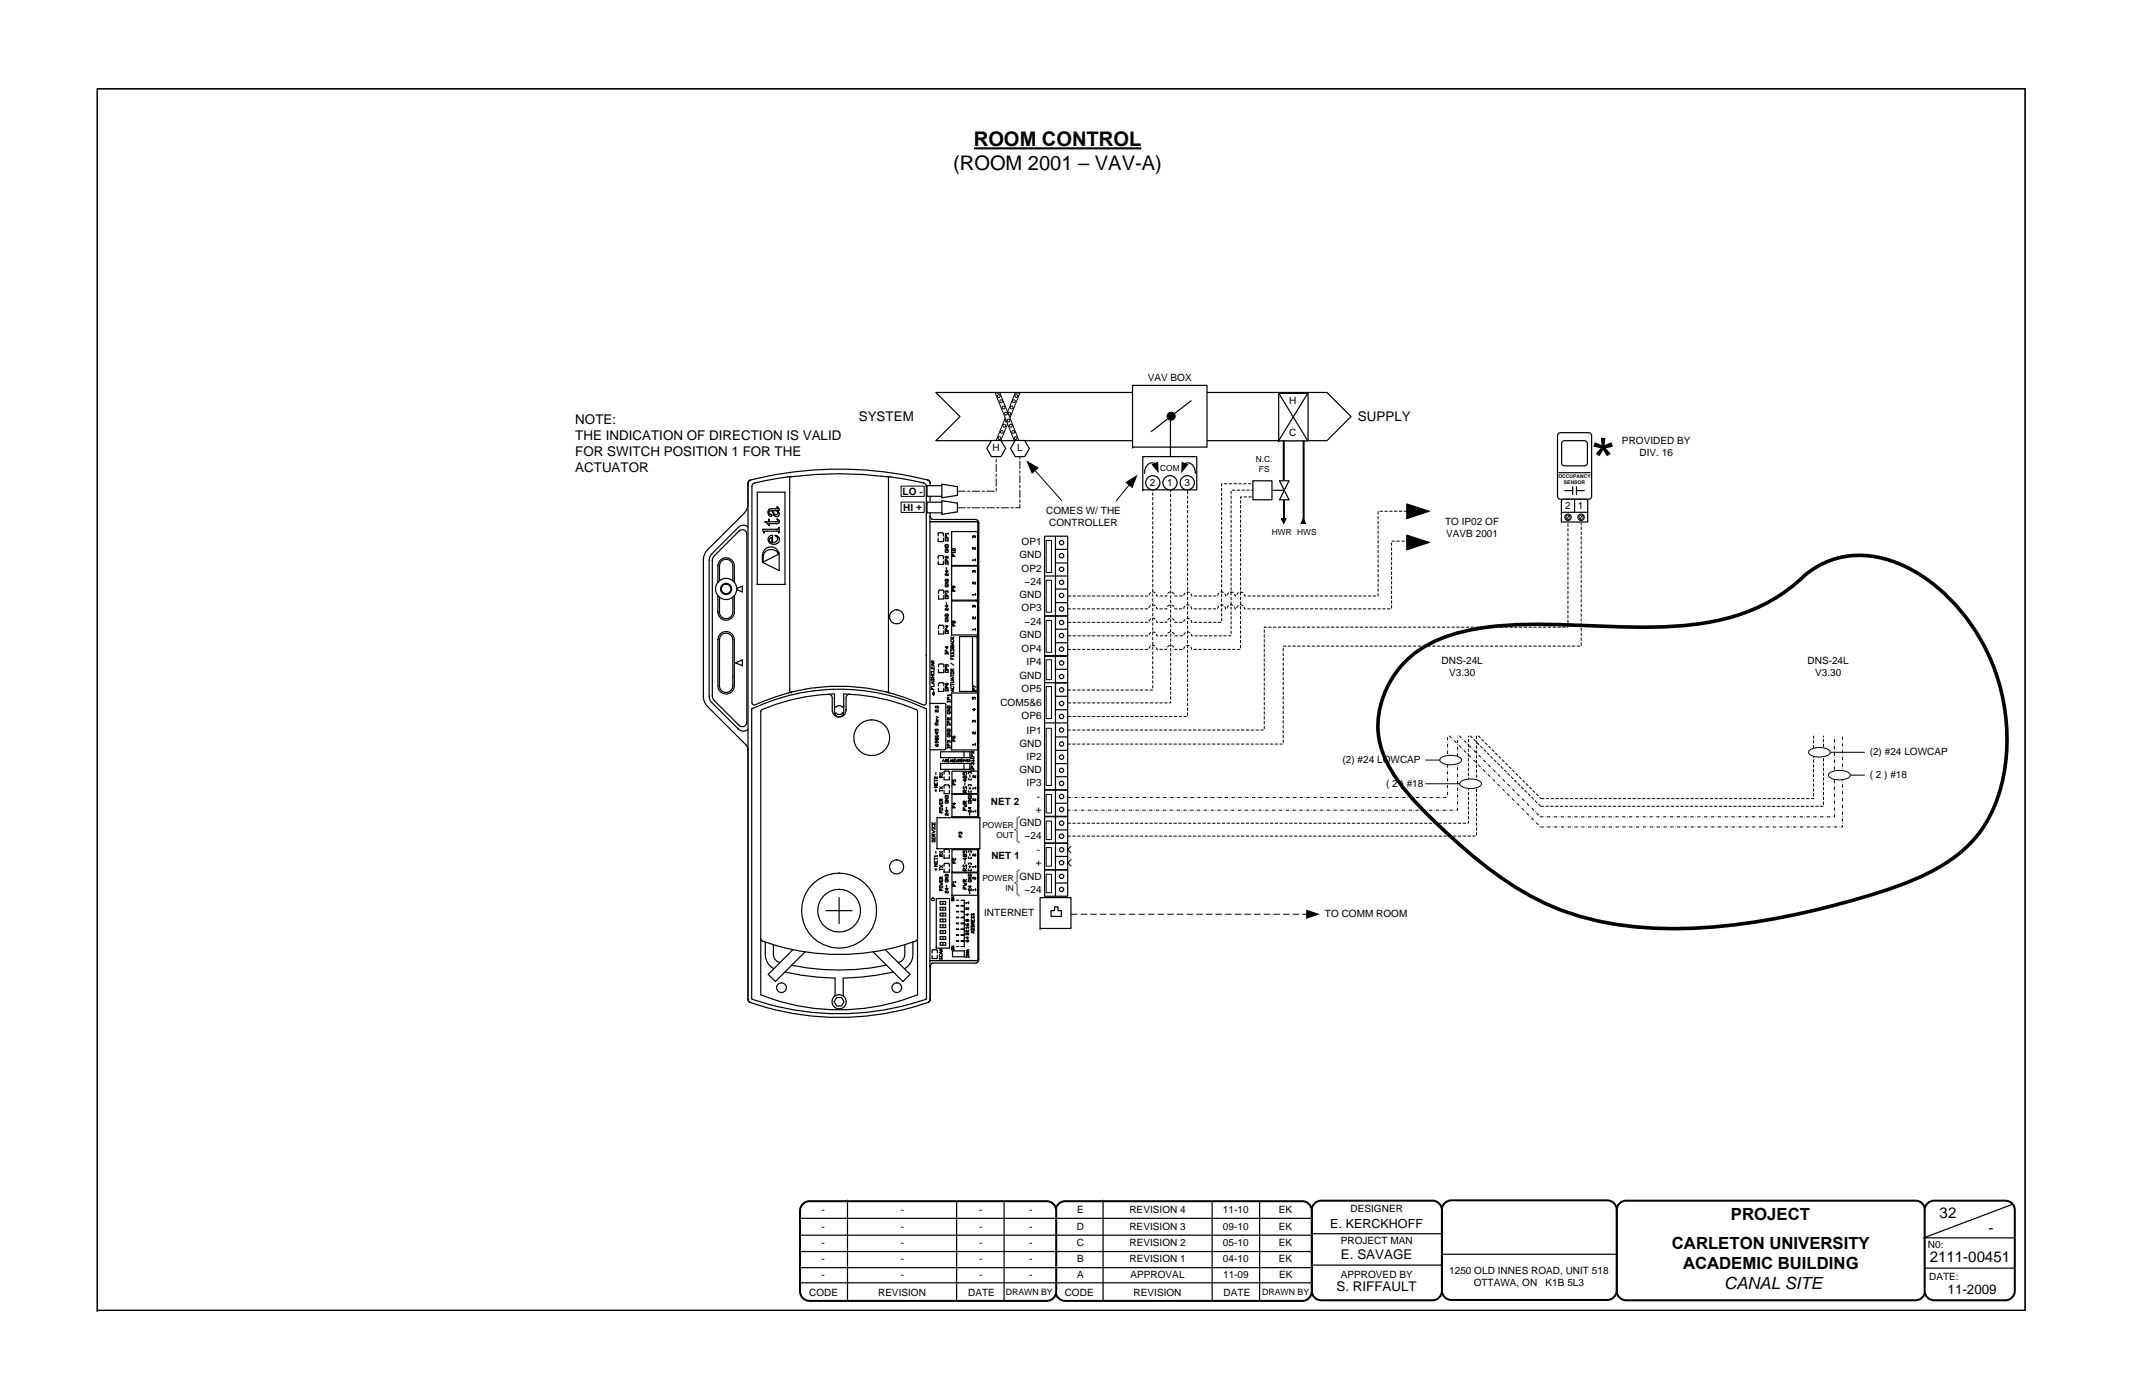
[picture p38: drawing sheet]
<svg xmlns="http://www.w3.org/2000/svg" width="432mm" height="279mm" viewBox="0 0 432 279" stroke-linecap="round" stroke-linejoin="round" font-family="sans-serif">
<defs><g id="words">
<g font-size="4">
<text x="195.8" y="29.4">ROOM CONTROL</text>
<text x="191.6" y="34.2">(ROOM 2001 – VAV-A)</text>
</g>
<g font-size="3.4">
<text x="348" y="245.1">PROJECT</text>
<text x="336.1" y="251">CARLETON UNIVERSITY</text>
<text x="338.3" y="255.1">ACADEMIC BUILDING</text>
<text x="346.6" y="259.1">CANAL SITE</text>
</g>
<g font-size="3">
<text x="389.9" y="244.8">32</text>
<text x="399.7" y="247.8">-</text>
<text x="387.9" y="253.8">2111-00451</text>
</g>
<g font-size="2.7">
<text x="115.6" y="85.2">NOTE:</text>
<text x="115.6" y="88.4">THE INDICATION OF DIRECTION IS VALID</text>
<text x="172.6" y="84.5">SYSTEM</text>
<text x="273" y="84.5">SUPPLY</text>
<text x="115.6" y="91.6">FOR SWITCH POSITION 1 FOR THE</text>
<text x="115.6" y="94.8">ACTUATOR</text>
<text x="269.6" y="253.1">E. SAVAGE</text>
<text x="268.7" y="259.4">S. RIFFAULT</text>
<text x="391.5" y="260.1">11-2009</text>
</g>
<text font-size="2.5" x="267.4" y="246.8">E. KERCKHOFF</text>
<g font-size="2">
<text x="230.7" y="76.6">VAV BOX</text>
<text x="259.1" y="81.3">H</text>
<text x="259.1" y="87.6">C</text>
<text x="326.1" y="89.3">PROVIDED BY</text>
<text x="199.5" y="90.7">H</text>
<text x="204.4" y="90.7">L</text>
<text x="329.6" y="91.7">DIV. 16</text>
<text x="181.4" y="99.5">LO -</text>
<text x="231.2" y="97.6">2</text>
<text x="234.6" y="97.6">1</text>
<text x="238.1" y="97.6">3</text>
<text x="181.6" y="102.7">HI +</text>
<text x="210.3" y="103.3">COMES W/ THE</text>
<text x="210.9" y="105.7">CONTROLLER</text>
<text x="290.5" y="105.6">TO IP02 OF</text>
<text x="314.6" y="102.3">2</text>
<text x="317.2" y="102.3">1</text>
<text x="204.9" y="112.2">GND</text>
<text x="205.4" y="109.6">OP1</text>
<text x="290.7" y="108">VAVB 2001</text>
<text x="205.4" y="114.9">OP2</text>
<text x="206" y="117.6">~24</text>
<text x="204.9" y="120.2">GND</text>
<text x="205.4" y="122.9">OP3</text>
<text x="206" y="125.6">~24</text>
<text x="204.9" y="128.2">GND</text>
<text x="205.4" y="131">OP4</text>
<text x="204.9" y="136.5">GND</text>
<text x="206.4" y="133.8">IP4</text>
<text x="289.8" y="133.4">DNS-24L</text>
<text x="291.3" y="135.8">V3.30</text>
<text x="363.4" y="133.4">DNS-24L</text>
<text x="364.9" y="135.8">V3.30</text>
<text x="201.1" y="141.9">COM5&amp;6</text>
<text x="205.4" y="139.1">OP5</text>
<text x="205.4" y="144.6">OP6</text>
<text x="206.4" y="147.5">IP1</text>
<text x="204.9" y="150.1">GND</text>
<text x="204.9" y="155.4">GND</text>
<text x="206.4" y="152.8">IP2</text>
<text x="269.9" y="153.4">(2) #24 LOWCAP</text>
<text x="375.9" y="151.8">(2) #24 LOWCAP</text>
<text x="199.2" y="161.9">NET 2</text>
<text x="206.4" y="158">IP3</text>
<text x="208.4" y="160.7">-</text>
<text x="278.6" y="158.1">( 2 ) #18</text>
<text x="375.9" y="156.4">( 2 ) #18</text>
<text x="204.9" y="166.1">GND</text>
<text x="208.2" y="163.4">+</text>
<text x="199.3" y="172.6">NET 1</text>
<text x="206" y="168.7">~24</text>
<text x="208.4" y="171.4">-</text>
<text x="204.9" y="176.8">GND</text>
<text x="206" y="179.4">~24</text>
<text x="208.2" y="174.1">+</text>
<text x="197.8" y="184.1">INTERNET</text>
<text x="266.3" y="184.4">TO COMM ROOM</text>
<text x="165.1" y="243.9">-</text>
<text x="181.1" y="243.9">-</text>
<text x="196.9" y="243.9">-</text>
<text x="206.9" y="243.9">-</text>
<text x="216.5" y="243.9">E</text>
<text x="227" y="243.9">REVISION 4</text>
<text x="245.9" y="243.9">11-10</text>
<text x="257.1" y="243.9">EK</text>
<text x="271.5" y="243.6">DESIGNER</text>
<text x="165.1" y="250.5">-</text>
<text x="165.1" y="247.2">-</text>
<text x="181.1" y="250.5">-</text>
<text x="181.1" y="247.2">-</text>
<text x="196.9" y="250.5">-</text>
<text x="196.9" y="247.2">-</text>
<text x="206.9" y="250.5">-</text>
<text x="206.9" y="247.2">-</text>
<text x="216.5" y="250.5">C</text>
<text x="216.5" y="247.2">D</text>
<text x="227" y="247.2">REVISION 3</text>
<text x="227.1" y="250.5">REVISION 2</text>
<text x="245.9" y="250.5">05-10</text>
<text x="245.9" y="247.2">09-10</text>
<text x="257.1" y="250.5">EK</text>
<text x="257.1" y="247.2">EK</text>
<text x="269.5" y="250.1">PROJECT MAN</text>
<text x="387.5" y="250.9">N0:</text>
<text x="165.1" y="253.8">-</text>
<text x="165.1" y="256.9">-</text>
<text x="181.1" y="253.8">-</text>
<text x="181.1" y="256.9">-</text>
<text x="196.9" y="253.8">-</text>
<text x="196.9" y="256.9">-</text>
<text x="206.9" y="253.8">-</text>
<text x="206.9" y="256.9">-</text>
<text x="216.5" y="253.8">B</text>
<text x="216.5" y="256.9">A</text>
<text x="227.1" y="253.8">REVISION 1</text>
<text x="227.3" y="256.9">APPROVAL</text>
<text x="245.9" y="253.8">04-10</text>
<text x="245.9" y="256.9">11-09</text>
<text x="257.1" y="253.8">EK</text>
<text x="257.1" y="257">EK</text>
<text x="269.5" y="256.9">APPROVED BY</text>
<text x="291.3" y="256.1">1250 OLD INNES ROAD, UNIT 518</text>
<text x="387.8" y="257.3">DATE:</text>
<text x="162.7" y="260.5">CODE</text>
<text x="176.5" y="260.6">REVISION</text>
<text x="194.6" y="260.6">DATE</text>
<text x="214.1" y="260.5">CODE</text>
<text x="227.9" y="260.6">REVISION</text>
<text x="246" y="260.6">DATE</text>
<text x="296.2" y="258.5">OTTAWA, ON</text>
<text x="310.7" y="258.5">K1B 5L3</text>
</g>
<g font-size="1.8">
<text x="202.2" y="260.4">DRAWN BY</text>
<text x="253.7" y="260.4">DRAWN BY</text>
</g>
<g font-size="1.7">
<text x="233.2" y="94.7">COM</text>
<text x="252.5" y="92.8">N.C.</text>
<text x="253.1" y="94.8">FS</text>
<text x="255.7" y="107.4">HWR HWS</text>
<text x="197.5" y="166.5">POWER</text>
<text x="200.3" y="168.5">OUT</text>
<text x="197.5" y="177.1">POWER</text>
<text x="202.2" y="179.1">IN</text>
</g>
<g font-size="1">
<text x="313.3" y="96">OCCUPANCY</text>
<text x="314.4" y="97.2">SENSOR</text>
</g>
</g></defs>
<path d="M19.6 17.8h387.5v245.6h-387.5zM19.6 263.4h.1" fill="none" stroke="#000" stroke-width=".24"/>
<path d="M325.5 241.9l.9-.5 .5-.1h58.2a1.9 1.9 0 0 1 1.9 1.9v16.3a1.9 1.9 0 0 1-1.9 1.9h-58.2a1.9 1.9 0 0 1-1.9-1.9v-16.3l.1-.5z" fill-rule="evenodd" fill="#fff"/>
<path d="M325.5 241.9l.9-.5 .5-.1h58.2a1.9 1.9 0 0 1 1.9 1.9v16.3a1.9 1.9 0 0 1-1.9 1.9h-58.2a1.9 1.9 0 0 1-1.9-1.9v-16.3l.1-.5z" fill="none" stroke="#000" stroke-width=".4"/>
<path d="M387.5 241.9l.8-.5 .5-.1h14.3a1.9 1.9 0 0 1 1.9 1.9v16.3a1.9 1.9 0 0 1-1.9 1.9h-14.3a1.91 1.91 0 0 1-1.9-1.9v-16.3l.1-.5z" fill-rule="evenodd" fill="#fff"/>
<path d="M387.5 241.9l.8-.5 .5-.1h14.3a1.9 1.9 0 0 1 1.9 1.9v16.3a1.9 1.9 0 0 1-1.9 1.9h-14.3a1.91 1.91 0 0 1-1.9-1.9v-16.3l.1-.5z" fill="none" stroke="#000" stroke-width=".4"/>
<path d="M290.4 241.8l.9-.5h.5h31.3a1.9 1.9 0 0 1 1.9 1.9v16.2a1.9 1.9 0 0 1-1.9 1.9h-31.3a1.91 1.91 0 0 1-1.9-1.9v-16.2v-.5z" fill-rule="evenodd" fill="#fff"/>
<path d="M290.4 241.8l.9-.5h.5h31.3a1.9 1.9 0 0 1 1.9 1.9v16.2a1.9 1.9 0 0 1-1.9 1.9h-31.3a1.91 1.91 0 0 1-1.9-1.9v-16.2v-.5z" fill="none" stroke="#000" stroke-width=".4"/>
<path d="M264.2 241.9l.9-.5 .5-.1h22.4a1.9 1.9 0 0 1 1.9 1.9v16.3a1.9 1.9 0 0 1-1.9 1.9h-22.4a1.9 1.9 0 0 1-1.9-1.9v-16.3l.1-.5z" fill-rule="evenodd" fill="#fff"/>
<path d="M264.2 241.9l.9-.5 .5-.1h22.4a1.9 1.9 0 0 1 1.9 1.9v16.3a1.9 1.9 0 0 1-1.9 1.9h-22.4a1.9 1.9 0 0 1-1.9-1.9v-16.3l.1-.5z" fill="none" stroke="#000" stroke-width=".4"/>
<path d="M212.8 242l.8-.5 .5-.1h47.7a1.92 1.92 0 0 1 1.9 2v16.2a1.92 1.92 0 0 1-1.9 1.9h-47.7a1.92 1.92 0 0 1-1.9-1.9v-16.2l.1-.5z" fill-rule="evenodd" fill="#fff"/>
<path d="M212.8 242l.8-.5 .5-.1h47.7a1.92 1.92 0 0 1 1.9 2v16.2a1.92 1.92 0 0 1-1.9 1.9h-47.7a1.92 1.92 0 0 1-1.9-1.9v-16.2l.1-.5z" fill="none" stroke="#000" stroke-width=".4"/>
<g fill="none" stroke="#000" stroke-width=".24">
<path d="M212.2 251.6h51.5M212.2 248.3h51.6M212.2 244.9h51.6M212.2 257.9h51.5M212.2 254.8h51.5M221.7 241.3v20.2M243.7 241.6v19.8M253.2 241.4v20.1M264 254.3h25.8M264 248h25.8M289.9 252.1h35.2M386.8 254.9h18.1"/>
<path d="M404.4 242.1l-17.7 6.7h18.2"/>
</g>
<path d="M161.4 242l.8-.5 .5-.1h47.7a1.92 1.92 0 0 1 1.9 2v16.2a1.92 1.92 0 0 1-1.9 1.9h-47.7a1.93 1.93 0 0 1-1.9-1.9v-16.2l.1-.5z" fill-rule="evenodd" fill="#fff"/>
<path d="M161.4 242l.8-.5 .5-.1h47.7a1.92 1.92 0 0 1 1.9 2v16.2a1.92 1.92 0 0 1-1.9 1.9h-47.7a1.93 1.93 0 0 1-1.9-1.9v-16.2l.1-.5z" fill="none" stroke="#000" stroke-width=".4"/>
<g fill="none" stroke="#000" stroke-width=".24">
<path d="M210 174.8v5.3M210 174.9h4.6M212.2 174.9v5.2M212.4 177.5h2.2M214.6 175v5.1M210 180.1h4.6M160.8 251.6h51.5M160.8 248.3h51.6M160.8 244.9h51.6M160.8 257.9h51.6M160.8 254.8h51.5M170.4 241.3v20.2"/>
<path d="M192.3 241.6v19.8M201.8 241.4v20.1"/>
<circle cx="213.4" cy="178.8" r=".44"/>
<circle cx="213.4" cy="176.2" r=".44"/>
</g>
<path d="M210.3 175.7h1.1v3.8h-1.1z" fill="#fff"/>
<path d="M210.3 175.7h1.1v3.8h-1.1z" fill="none" stroke="#000" stroke-width=".2"/>
<g fill="none" stroke="#000" stroke-width=".24">
<path d="M210 131.8h4.6M210 145.4v13.4M210 158.7h4.6M212.2 145.4v13.4M212.2 150.8h2.4M212.4 153.5h2.2M212.4 156.1h2.2M212.4 148.1h2.2M214.6 145.4v13.3"/>
<circle cx="213.4" cy="154.8" r=".43"/>
<circle cx="213.4" cy="149.5" r=".44"/>
<circle cx="213.4" cy="157.5" r=".43"/>
<circle cx="213.4" cy="146.7" r=".43"/>
<circle cx="213.4" cy="152.2" r=".44"/>
</g>
<path d="M210.3 146.4h1v11.5h-1z" fill="#fff"/>
<path d="M210.3 146.4h1v11.5h-1z" fill="none" stroke="#000" stroke-width=".2"/>
<g fill="none" stroke="#000" stroke-width=".24">
<path d="M210 174.8h4.6M210 169.5v5.2M210 169.5h4.6M212.2 169.5v5.3M212.4 172.1h2.2M214.6 169.6v5.2"/>
<circle cx="213.4" cy="173.4" r=".44"/>
<circle cx="213.4" cy="170.8" r=".45"/>
</g>
<path d="M210.3 170.4h1.1v3.7h-1.1z" fill="#fff"/>
<path d="M210.3 170.4h1.1v3.7h-1.1z" fill="none" stroke="#000" stroke-width=".2"/>
<g fill="none" stroke="#000" stroke-width=".24">
<path d="M210 169.5h4.6M210 164.1v5.3M210 164.2h4.6M212.2 164.2v5.3M212.4 166.8h2.2M214.6 164.3v5.1"/>
<circle cx="213.4" cy="165.5" r=".45"/>
<circle cx="213.4" cy="168.1" r=".45"/>
</g>
<path d="M210.3 165h1.1v3.8h-1.1z" fill="#fff"/>
<path d="M210.3 165h1.1v3.8h-1.1z" fill="none" stroke="#000" stroke-width=".2"/>
<g fill="none" stroke="#000" stroke-width=".24">
<path d="M210 158.8v5.2M210 158.8h4.6M212.2 158.8v5.3M214.6 158.9v5.2M210 164.1h4.6M212.4 161.5h2.2"/>
<circle cx="213.4" cy="162.7" r=".44"/>
<circle cx="213.4" cy="160.1" r=".44"/>
</g>
<path d="M210.3 159.7h1.1v3.7h-1.1z" fill="#fff"/>
<path d="M210.3 159.7h1.1v3.7h-1.1z" fill="none" stroke="#000" stroke-width=".2"/>
<g fill="none" stroke="#000" stroke-width=".24">
<path d="M210 123.9v7.9h4.6M210 123.8h4.6M212.2 123.9v7.9M212.2 126.5h2.4M212.3 129.2h2.3M214.6 123.9v7.9"/>
<circle cx="213.4" cy="125.1" r=".44"/>
<circle cx="213.4" cy="127.8" r=".44"/>
<circle cx="213.4" cy="130.5" r=".44"/>
</g>
<path d="M210.3 124.7h1.1v6.4h-1.1z" fill="#fff"/>
<path d="M210.3 124.7h1.1v6.4h-1.1z" fill="none" stroke="#000" stroke-width=".2"/>
<g fill="none" stroke="#000" stroke-width=".24">
<path d="M210 115.8v8h4.6M210 115.8h4.6M212.2 115.8v7.9M212.2 118.4h2.4M214.6 115.9v7.8M212.3 121.1h2.3"/>
<circle cx="213.4" cy="119.7" r=".44"/>
<circle cx="213.4" cy="117.1" r=".44"/>
<circle cx="213.4" cy="122.4" r=".44"/>
</g>
<path d="M210.3 116.6h1.1v6.5h-1.1z" fill="#fff"/>
<path d="M210.3 116.6h1.1v6.5h-1.1z" fill="none" stroke="#000" stroke-width=".2"/>
<g fill="none" stroke="#000" stroke-width=".24">
<path d="M210 107.8v8M210 107.8h4.6M212.2 107.8v7.9M212.2 110.4h2.4M212.3 113.2h2.3M214.6 107.9v7.9"/>
<circle cx="213.4" cy="111.7" r=".45"/>
<circle cx="213.4" cy="109.1" r=".45"/>
<circle cx="213.4" cy="114.4" r=".44"/>
</g>
<path d="M210.3 108.6h1.1v6.5h-1.1z" fill="#fff"/>
<path d="M210.3 108.6h1.1v6.5h-1.1z" fill="none" stroke="#000" stroke-width=".2"/>
<path d="M204.9 164.1l-.4 .4v2l-.5 .3 .5 .3v1.9l.4 .4M204.9 174.8l-.4 .4v1.9l-.5 .4 .5 .3v1.9l.4 .4" fill="none" stroke="#666" stroke-width=".24"/>
<g fill="none" stroke="#000" stroke-width=".24">
<path d="M210 137.3v8M210 137.2h4.6M212.2 137.4v7.8M212.3 140h2.3M214.6 137.3v7.9M210 145.3h4.6M212.2 142.7h2.4"/>
<circle cx="213.4" cy="138.7" r=".45"/>
<circle cx="213.4" cy="141.4" r=".44"/>
<circle cx="213.4" cy="144" r=".44"/>
</g>
<path d="M210.3 138h1.1v6.4h-1.1z" fill="#fff"/>
<path d="M210.3 138h1.1v6.4h-1.1z" fill="none" stroke="#000" stroke-width=".2"/>
<g fill="none" stroke="#000" stroke-width=".24">
<path d="M210 131.8h4.6M212.2 132v7.8M212.2 137.3h2.4M212.3 134.5h2.3M214.6 131.9h-4.6v5.3M214.6 131.9v5.3"/>
<circle cx="213.4" cy="136" r=".44"/>
<circle cx="213.4" cy="133.2" r=".44"/>
</g>
<path d="M210.3 132.6h1.1v4h-1.1z" fill="#fff"/>
<path d="M210.3 132.6h1.1v4h-1.1z" fill="none" stroke="#000" stroke-width=".2"/>
<path d="M188.1 78.9h78.6l4.9 4.8-4.9 4.9h-78.6l4.9-4.9z" fill-rule="evenodd" fill="#fff"/>
<path d="M188.1 78.9h78.6l4.9 4.8-4.9 4.9h-78.6l4.9-4.9z" fill="none" stroke="#000" stroke-width=".24"/>
<path d="M227.7 77.5h14.9v12.4h-14.9z" fill="#fff"/>
<g fill="none" stroke="#000" stroke-width=".24">
<path d="M227.7 77.5h14.9v12.4h-14.9zM227.7 89.9h.1M235.3 83.7v8.1M239.4 80.6l-8 6.2"/>
<circle cx="235.4" cy="83.7" r=".79"/>
</g>
<circle cx="235.4" cy="83.7" r=".79" fill="#000"/>
<path d="M204.1 79h.9l-3.8 9.5h-.9z" fill-rule="evenodd" fill="#fff"/>
<path d="M204.1 79h.9l-3.8 9.5h-.9z" fill="none" stroke="#000" stroke-width=".2"/>
<circle cx="200.9" cy="88.1" r=".28" fill="#fff"/>
<circle cx="200.9" cy="88.1" r=".28" fill="none" stroke="#000" stroke-width=".2"/>
<circle cx="201.4" cy="86.8" r=".29" fill="#fff"/>
<circle cx="201.4" cy="86.8" r=".29" fill="none" stroke="#000" stroke-width=".2"/>
<circle cx="201.9" cy="85.6" r=".29" fill="#fff"/>
<circle cx="201.9" cy="85.6" r=".29" fill="none" stroke="#000" stroke-width=".2"/>
<circle cx="202.3" cy="84.5" r=".29" fill="#fff"/>
<circle cx="202.3" cy="84.5" r=".29" fill="none" stroke="#000" stroke-width=".2"/>
<circle cx="202.9" cy="83.2" r=".29" fill="#fff"/>
<circle cx="202.9" cy="83.2" r=".29" fill="none" stroke="#000" stroke-width=".2"/>
<circle cx="203.4" cy="81.9" r=".29" fill="#fff"/>
<circle cx="203.4" cy="81.9" r=".29" fill="none" stroke="#000" stroke-width=".2"/>
<circle cx="203.8" cy="80.7" r=".29" fill="#fff"/>
<circle cx="203.8" cy="80.7" r=".29" fill="none" stroke="#000" stroke-width=".2"/>
<circle cx="204.3" cy="79.6" r=".29" fill="#fff"/>
<circle cx="204.3" cy="79.6" r=".29" fill="none" stroke="#000" stroke-width=".2"/>
<path d="M200.1 79h.9l3.8 9.5h-.9z" fill-rule="evenodd" fill="#fff"/>
<path d="M200.1 79h.9l3.8 9.5h-.9z" fill="none" stroke="#000" stroke-width=".2"/>
<circle cx="204.2" cy="88.1" r=".28" fill="#fff"/>
<circle cx="204.2" cy="88.1" r=".28" fill="none" stroke="#000" stroke-width=".2"/>
<circle cx="203.7" cy="86.8" r=".29" fill="#fff"/>
<circle cx="203.7" cy="86.8" r=".29" fill="none" stroke="#000" stroke-width=".2"/>
<circle cx="203.2" cy="85.6" r=".29" fill="#fff"/>
<circle cx="203.2" cy="85.6" r=".29" fill="none" stroke="#000" stroke-width=".2"/>
<circle cx="202.7" cy="84.5" r=".29" fill="#fff"/>
<circle cx="202.7" cy="84.5" r=".29" fill="none" stroke="#000" stroke-width=".2"/>
<circle cx="202.2" cy="83.2" r=".28" fill="#fff"/>
<circle cx="202.2" cy="83.2" r=".28" fill="none" stroke="#000" stroke-width=".2"/>
<circle cx="201.7" cy="81.9" r=".29" fill="#fff"/>
<circle cx="201.7" cy="81.9" r=".29" fill="none" stroke="#000" stroke-width=".2"/>
<circle cx="201.3" cy="80.7" r=".29" fill="#fff"/>
<circle cx="201.3" cy="80.7" r=".29" fill="none" stroke="#000" stroke-width=".2"/>
<circle cx="200.8" cy="79.6" r=".28" fill="#fff"/>
<circle cx="200.8" cy="79.6" r=".28" fill="none" stroke="#000" stroke-width=".2"/>
<path d="M199.3 88.5h1.9l1 1.6-1 1.7h-1.9l-.9-1.7z" fill-rule="evenodd" fill="#fff"/>
<path d="M199.3 88.5h1.9l1 1.6-1 1.7h-1.9l-.9-1.7z" fill="none" stroke="#000" stroke-width=".24"/>
<path d="M204.1 88.5h1.9l.9 1.6-.9 1.7h-1.9l-1-1.7z" fill-rule="evenodd" fill="#fff"/>
<path d="M204.1 88.5h1.9l.9 1.6-.9 1.7h-1.9l-1-1.7z" fill="none" stroke="#000" stroke-width=".24"/>
<path d="M214.6 138.7h17.1v-40.3M214.7 141.3h20.6v-42.9M214.7 144h24v-45.6M214.6 165.5h80.6v-17.6M214.6 168.1h82.2v-20.2" fill="none" stroke="#000" stroke-width=".2" stroke-dasharray=".6 .3" stroke-linecap="butt"/>
<path d="M214.6 170.8l.7-.7M214.6 170.8l.7 .7M214.7 173.4l.7 .7M214.7 173.4l.7-.7" fill="none" stroke="#000" stroke-width=".2" stroke-dasharray="1.3 .6" stroke-linecap="butt"/>
<path d="M214.5 162.9h78.5v-15M214.6 160.3h76.4v-12.4" fill="none" stroke="#000" stroke-width=".2" stroke-dasharray=".6 .3 .1 .3" stroke-linecap="butt"/>
<path d="M286.6 152.8h2.8" fill="none" stroke="#000" stroke-width=".2"/>
<path d="M289.7 152.3a3.8 3.8 0 0 1 4 .2l.1 .3a2 2 0 0 1-2.2 .9h-.6a1.73 1.73 0 0 1-1.6-.9z" fill-rule="evenodd" fill="#fff"/>
<path d="M286.6 157.5h6.8M289.7 152.3a3.8 3.8 0 0 1 4 .2l.1 .3a2 2 0 0 1-2.2 .9h-.6a1.73 1.73 0 0 1-1.6-.9z" fill="none" stroke="#000" stroke-width=".2"/>
<path d="M293.7 157.1a3.8 3.8 0 0 1 4 .2l.1 .2a2 2 0 0 1-2.2 1h-.5a1.75 1.75 0 0 1-1.7-1z" fill-rule="evenodd" fill="#fff"/>
<path d="M293.7 157.1a3.8 3.8 0 0 1 4 .2l.1 .2a2 2 0 0 1-2.2 1h-.5a1.75 1.75 0 0 1-1.7-1z" fill="none" stroke="#000" stroke-width=".2"/>
<path d="M229.7 91.8h10.9v6.7h-10.9z" fill="#fff"/>
<path d="M229.7 91.8h10.9v6.7h-10.9zM229.7 98.5h.1" fill="none" stroke="#000" stroke-width=".24"/>
<circle cx="235.2" cy="97" r="1.43" fill="#fff"/>
<circle cx="235.2" cy="97" r="1.43" fill="none" stroke="#000" stroke-width=".24"/>
<circle cx="231.7" cy="97" r="1.43" fill="#fff"/>
<circle cx="231.7" cy="97" r="1.43" fill="none" stroke="#000" stroke-width=".24"/>
<circle cx="238.7" cy="97" r="1.43" fill="#fff"/>
<g fill="none" stroke="#000" stroke-width=".24">
<path d="M150.4 97.2v103.7M150.5 96.7l-.1 .5M150.9 96.5l-.4 .2M150.9 96.5a73.7 73.7 0 0 1 35.6 0M150.9 96.5l-.4 .2-.1 .5M158.4 95.8l-6.7 1.3-.3 .2-.2 .4v43.5a.47 .47 0 0 0 .6 .5l3.8-1.5 2.9-.9M158.7 95.8v43.4M159 95.8l-.6 .1M159.2 95.8h-.2M178.2 95.8a77 77 0 0 0-19 0M178.4 95.8h-.2M178.4 95.8h.6"/>
<path d="M178.6 95.8v43.4M179 95.9l6.7 1.2 .3 .1 .2 .5v43.5a.45 .45 0 0 1-.7 .5l-3.7-1.5-2.9-.9M186.5 96.5a.66 .66 0 0 1 .5 .7M186.5 96.5l.4 .2M186.9 96.7l.1 .5M187 97.2v.3M187 99.8v1M232.2 93.3a1.41 1.41 0 0 0-2.1 1.3v.5M238.1 93.3a1.41 1.41 0 0 1 2.1 1.3l.1 .5M144.3 113.7v.1a1.65 1.65 0 0 1 1.7-1.7 1.65 1.65 0 0 1 1.6 1.7M144.3 113.8v3.2M144.6 113.7v.1a1.34 1.34 0 0 1 1.4-1.4 1.34 1.34 0 0 1 1.3 1.4"/>
<path d="M144.6 113.8v2.9a2.13 2.13 0 0 0-.2 3.2 2.13 2.13 0 0 0 3.2-.1 2.13 2.13 0 0 0-.3-3.1M147.3 113.7v3a2.1 2.1 0 0 0-2.7 0M147.6 113.7v3.4M147.6 119.7v3.3a1.65 1.65 0 0 1-1.6 1.7 1.65 1.65 0 0 1-1.7-1.7v-3.3M148.1 118.3l1.1-.5v1.2l-1.1-.5M150.4 106a1.31 1.31 0 0 0-2 0l-5.3 5.3-.5 1.1v27.5l.1 .8 .4 .5 5.3 5.3a1.34 1.34 0 0 0 2 .1M150.4 101.2l-.4 1.4-.4 .6-7.4 7.4-.7 1.2-.1 28.2 .1 .7 .7 1.3 7.8 7.7 .4 1M153.3 106.4h3.1l.2-.4v1.1l-.4-.3h-2.2h-.3l-.1 .3zM153.7 110.5a1.68 1.68 0 0 1 1.7-.5 1.68 1.68 0 0 1 1.2 1.2v3.5l-3.3-1.7v-1.4zM153.9 110.8a1.65 1.65 0 0 1 2.6 .6l-3.1 1.6a2.36 2.36 0 0 1 .5-2.2zM154.5 103.4l.1 .2M154.7 109.1l.9 .3 .8-.3"/>
<path d="M154.9 109l-.2-.1a.48 .48 0 0 1-.1-.6 .48 .48 0 0 1 .6-.2v1l-.3-.1M155.3 102.9l.2 .6M155.3 103l-.1-.3a.45 .45 0 0 0-.5 0 .45 .45 0 0 0-.1 .5l.5 .2 .1 .3a.34 .34 0 0 1-.6-.2M155.5 103.4l.3 .4 .3 .1M155.8 107.7l.2-.1 .4 .3M155.8 107.7a.75 .75 0 0 1 .5 .9 .75 .75 0 0 1-1 .5v-1.5a.85 .85 0 0 0-.8 .6 .85 .85 0 0 0 .2 .9M156.2 101.9l.1 .2M156.2 102l.3 .1a.3 .3 0 0 1 .2 .4 .3 .3 0 0 1-.4 .2l.1 .1a.64 .64 0 0 1 .1 .9M156.3 102.9a.45 .45 0 0 1-.4 .6 .45 .45 0 0 1-.4-.5l-.2-.3h.8l.2 .2M156.3 102v.3h-1.2a.7 .7 0 0 0-.7 .3 .7 .7 0 0 0 .1 .8M156.3 104.8l-1.7 .1v-.5h-.1v.5h-.7l.7 .6M156.3 104.5l.1 .2"/>
<path d="M156.4 104.6l-.1 .2M156.4 107.9l.3 .6-.3 .6M156.5 104.5l.2 .3M156.5 104.4l-.3-.1 .1 .2M156.5 103.7l-.4 .1M156.6 105.1l-.4 .2h-1.6v.3l-.1-.1M156.7 104.9l-.1 .2M157.8 117.5v-18.6h-5.6v18.6h5.6M187 103.7l.1 .4 .4 .3h8.6a.72 .72 0 0 1 .7 .7v59.3M187 103.1v91.2M188.6 112.8v.6h1.1v-.6M188.6 112.3v-.5l.2-.1h.7l.2 .1v.5"/>
<path d="M188.6 107.3l.2-.2h.7l.2 .2M188.6 107.3v.4M188.7 119.7v.7M188.7 119.3v-.5l.1-.2h.7l.2 .2v.5M189.3 100.9h-2.9v.9v1.3h2.9M189.3 100.6l3.2 .5v1.8l-3.2 .5zM189.7 108.2v.7h-1.1v-.7M189.7 107.3v.4M189.7 119.7v.7M190 117.6l.1 .4 .5-.1v-.3l-.3 .1M190 117h.6l-.6 .4h.6M190 116.8l.1-.4h.4l.1 .4"/>
<path d="M190 116.7h.6M190 110.6l.1 .4h.4l.1-.4-.3 .1M190 119.9h.6v.4h-.6zM190 113h.6v.4h-.6zM190 108.3h.6v.4h-.6zM190 110h.6l-.6 .4h.6M190 109.8l.1-.3h.4l.1 .4M190 109.7h.6M190.2 114.1l.1 .4M190.3 118.9h.3l-.1 .2M190.3 119l-.1-.2-.2 .1 .1 .2M190.3 119.7v-.3l-.2-.1-.1 .4h.6"/>
<path d="M190.3 112.8v-.3l-.2-.1-.1 .4h.6M190.3 108.1v-.4l-.2-.1-.1 .5h.6M190.4 114.7v.4l-.4-.3h.6M190.6 115.3v.4h-.2l-.2-.4-.2 .1 .1 .3M190.6 111.8v.4h-.2l-.2-.4-.2 .1 .1 .3M190.6 107.3h-.6l.1 .1M190.6 107.1v.3M190.6 113.4h.1M191.3 113.6v-6.8h5.2v6.9M191.3 113.8h5.2v6.8h-5.2zM191.5 110.3h.4v.4h-.4l-.1-.2zM191.7 111.8v-.3l-.2-.1-.1 .4h.6"/>
<path d="M191.7 118.8v-.3l-.2-.1-.1 .4h.6M191.7 117.8v.3l-.1 .1-.2-.1 .1-.3h.3l.2 .3M192 111h-.6l.1 .1M192 110.9v.2M195.8 114.8l.1-.1 .2 .1-.1 .3M195.8 114.9l-.2-.2v.4M195.8 107.8l.1-.1 .2 .1-.1 .3M195.8 107.9l-.2-.2v.4M196.1 119.5h-.6l.1 .2M196.1 117v.4h-.2l-.2-.4-.2 .1 .1 .3M196.1 119.3v.4M196.1 112.5h-.6l.1 .2"/>
<path d="M196.1 110v.4l-.3-.1-.1-.3-.2 .1 .1 .3M196.1 112.3v.4M196.5 113.6l-5.2 .1M196.6 104.9v59.4M196.6 104.8l-9.7 .1M144.6 128.6a1.34 1.34 0 0 1 1.4-1.3 1.34 1.34 0 0 1 1.3 1.3M144.6 128.6v7.6M144.7 127.5a1.65 1.65 0 0 1 1.8-.5 1.65 1.65 0 0 1 1.1 1.6v7.9a2.44 2.44 0 0 1-.8 2.8 1.65 1.65 0 0 1-2.5-1.4v-9.3zM147.3 128.6v9.3a1.34 1.34 0 0 1-1.3 1.3 1.34 1.34 0 0 1-1.4-1.3v-1.7M147.3 120v3a1.34 1.34 0 0 1-1.3 1.4 1.34 1.34 0 0 1-1.4-1.4v-3M147.8 133.2l1.4 .6M149.2 132.7v1.1"/>
<path d="M149.2 132.6l-1.4 .6M158.7 138.8h.1M159.1 139.1l-.6 .2M159.1 139.1h.1M159.1 139.1a39.9 39.9 0 0 1 19.2 0l.6 .2M170.8 139.5l-.4 .1-.3 .6v2.5a1.39 1.39 0 0 1-1.4 1.4 1.39 1.39 0 0 1-1.4-1.4v-2.5l-.1-.3-.6-.4M187.2 134v.4h.6v-.4M187.2 135.8h.6M187.2 136.2h.6M187.2 138.2v.4h.6M187.3 135.2v.4h.4v-.4M187.3 136.4l-.1 .3 .1 .1 .4-.4v.4"/>
<path d="M187.5 139.3l.2 .4M187.5 139.3h.3l-.1 .4M187.5 134.2v.2M187.5 133.2v-.3l-.2-.1-.1 .4h.6M187.5 135.8v.4M187.5 138.4v.2M187.6 133.4v.4M187.6 137v.4M187.6 139.3l.1 .4M187.7 138.9v.8M187.7 139.3v.4M187.8 139.3l-.1 .4"/>
<path d="M187.8 132.8l-.3 .3M187.8 133.4l-.6 .2 .6 .2M187.8 134.6v.4h-.6M187.8 137l-.6 .2 .6 .2M187.8 137.6v.4h-.6M188.7 126.3v-.4l.1-.2h.7l.2 .2v.4M188.7 134.1v-.5l.1-.1h.7l.2 .1v.5M188.7 137.9v-.5l.1-.2h.7l.2 .2v.5M189.7 120.4h-1M189.7 126.8v.6h-1v-.6M189.7 134.6v.6h-1v-.6M189.7 138.3v.7h-1v-.7"/>
<path d="M190 124.6l.1 .4 .5-.1v-.3l-.3 .1M190 124h.6l-.6 .4h.6M190 123.8l.1-.4h.4l.1 .4M190 123.7h.6M190 137.4l.2 .3h.3l.1-.3-.2-.1-.1 .4M190 138.5h.6v.4h-.6zM190 134.8h.6v.4h-.6zM190 133.6v.4h.2l.1-.4h.2l.1 .1-.1 .3M190 126.9h.6v.4h-.6zM190 131.3v.2M190.2 121.1l.1 .4M190.3 138.3v-.3l-.2-.1-.1 .4h.6"/>
<path d="M190.3 134.6v-.3l-.2-.1-.1 .4h.6M190.3 131v-.3l-.2-.1-.1 .5h.6M190.3 126.7v-.3l-.2-.1-.1 .4h.6M190.4 121.7v.4l-.4-.3h.6M190.4 129.9v.5l-.4-.3 .6-.1M190.4 125.8v.4l-.4-.3h.6M190.6 122.3v.4h-.2l-.2-.4-.2 .1 .1 .3M190.6 135.1v.1M190.6 138.9h.1M190.6 131.3v.2M190.6 131.4h-.6M191 139.7h-.6l.1 .1"/>
<path d="M191 139.6v.2M191.1 128.4h.6M191.1 128l.3 .4M191.1 135.1h.6v.4h-.6zM191.1 133.3l.6 .4M191.1 132.1v.4h.6M191.1 131.5v.4h.6v-.4M191.1 130.9v.4h.6v-.4M191.1 130.7l.1-.4h.4l.1 .4M191.1 136.8l.6 .1-.1 .3h-.5M191.1 135.8h.6M191.1 135.6v.4"/>
<path d="M191.1 137.4v.4M191.1 130.6h.6M191.2 128.6v.4h.4l.1-.1-.1-.3M191.2 138v.4h.4l.1-.1-.1-.3M191.3 127.6v-6.8h5.2v6.8M191.3 139.3h5.2M191.4 129.9l-.2-.1-.1 .4M191.4 131.1v.2M191.4 131.7v.2M191.4 132.3v.2M191.4 134.9v-.3l-.2-.1-.1 .4h.6M191.4 130l.2-.2 .1 .4"/>
<path d="M191.5 129.2v.4M191.5 136.2v.4M191.5 138.6v.4M191.7 129.2l-.6 .2 .6 .2M191.7 130l-.6 .1M191.7 134.5l-.3 .3M191.7 128l-.3 .3M191.7 138.6l-.6 .2 .6 .2M191.7 136.2l-.6 .2 .6 .2M191.7 135.4v.1M191.7 137.6h-.6M191.7 124.9l.1-.1 .2 .1-.1 .3-.3-.4-.2 .1v.2l.2 .1 .1-.1"/>
<path d="M191.7 125.8v-.3l-.2-.1-.1 .4h.6M192.9 128h3.5v11h-3.5zM195.5 128v11M195.8 121.8l.1-.1 .2 .1-.1 .3M195.8 121.9l-.2-.2v.4M195.9 138.8v-.3l-.2-.1-.1 .4h.6M196.1 126.5h-.6l.1 .2M196.1 124v.4h-.2l-.2-.4-.2 .1 .1 .3M196.1 126.3v.4M196.2 120.8h.3M196.2 120.6h.3M196.2 138.1l-.6-.3v.4"/>
<path d="M196.5 127.6h-5.2M196.5 139.3v11.4h-5.2v-11.4M143.6 140.8l-.4-.9v-27.6l.4-.6 5-5a.91 .91 0 0 1 1-.2 .91 .91 0 0 1 .5 .9v37.8a.91 .91 0 0 1-.5 .8 .91 .91 0 0 1-1-.2l-5-5M153.2 142.6l-.3 .4v56.9M167.7 141.9l.3 .2a.9 .9 0 0 1 1.4 0l.2-.2M167.7 141.9v-2.4a39.8 39.8 0 0 0-14.5 3.1M167.7 141.9l.1 1.6M167.8 143.5l.2-.2a.87 .87 0 0 0 1.4 0l.1 .2M167.8 143.5a.9 .9 0 0 0 .9 .6 .9 .9 0 0 0 .8-.6M169.6 141.9v-2.4a40 40 0 0 1 14.6 3.1M169.6 141.9l-.1 1.6M184.2 142.6l.2 .4v56.9a42.5 42.5 0 0 1-31.5 .1"/>
<path d="M186.9 141.4h3l.2 .2v8.9l-.2 .2h-3M186.9 141.4h.1M187.8 157.9h.6l-.6 .4h.6M187.8 157.3v.4h.6v-.4M187.8 156.7v.4M187.9 158.9h.4M188 149.7l.2 .3h.3v-.4l-.2 .1v.3M188 146.5v.5h.2l.1-.4 .3 .1-.1 .3M188.1 141.9h.4l.1 .3-.1 .1h-.4l-.1-.1zM188.1 157.5v.2M188.1 155.3v.4M188.1 158.7v.4"/>
<path d="M188.2 144l.4 .2-.4 .2M188.3 148.4l.2-.1v.4l-.2-.1-.1-.3-.2 .1v.2h.3M188.3 148.9l-.1 .5-.2-.2 .1-.3h.3l.2 .3M188.3 145.7v-.3l-.2-.1-.1 .4h.6M188.4 147.2v.4l-.4-.3h.6M188.4 156.1v.4h-.2l-.2-.4-.2 .1 .1 .3M188.4 156.9h-.6M188.5 142.5h.1M188.6 144.7l-.1 .4h-.2l-.1-.4 .1-.1 .1 .1v.4M188.6 145.3l-.3 .3M188.6 147.9l-.6 .1 .1 .1M188.6 142.7v.4l-.3-.1-.1-.3-.2 .1 .1 .3"/>
<path d="M188.6 147.8v.3M188.9 155.3l.6 .4M188.9 158.1l.6 .4M188.9 158.7v.4M188.9 158.9h.6M189.1 151.1h5.9v1.2h-5.9zM189.1 153.5h5.9v1.1h-5.9zM189.2 156.3v-.3l-.2-.1-.1 .4h.6M189.4 153.1l.3-.4 .2 .4M189.5 155.9l-.3 .3M189.5 155.3l-.6 .4M189.5 158.1l-.6 .4"/>
<path d="M189.8 158.9v.6h1v-.6M189.8 157.9l.1-.1h.8l.1 .1M189.8 157.9v.5M189.8 155.2l.1-.2h.8l.1 .2M189.8 155.2v.4M190.1 152.7l.1 .1v.3h-.2zM190.4 152.7h.1M190.4 143.1l.1 .4h.4l.1-.4-.3 .1M190.4 142.5h.6l-.6 .4h.6M190.4 142.3l.1-.4h.4l.1 .4M190.4 142.2h.6M190.4 140.9v.3"/>
<path d="M190.4 141h.6M190.4 147.7l.1 .4h.4l.1-.4-.3 .1M190.4 147.1h.6l-.6 .4h.6M190.4 146.9l.1-.4h.4l.1 .4M190.4 146.8h.6M190.4 145.6v.2M190.4 150.2v.2M190.4 150.3h.6M190.5 152.7v.4M190.7 152.3v1.2M190.7 140.6v-.3l-.2-.2-.1 .6h.6M190.7 148.9l.1-.1 .2 .1-.1 .4"/>
<path d="M190.7 149.1l-.2-.3v.5M190.7 145.4v-.4l-.2-.1-.1 .5h.6M190.7 149.9v-.3l-.2-.1-.1 .4h.6M190.8 157.9v.5M190.8 156.1v.7h-1v-.7M190.8 155.2v.4M191 153.1l.2-.4 .1 .4M191 140.9v.3M191 144.2v.5h-.2l-.2-.4-.2 .1 .1 .3M191 145.6v.2M191 150.2v.2M191 145.7h-.6"/>
<path d="M191.4 159.7h5.2v4.5h-5.2zM191.4 155h5.2v4.5h-5.2zM191.4 148.1l.2 .3h.3v-.4l-.2 .1v.3M191.5 156.7v.4h.2l.1-.4 .3 .1-.1 .3M191.7 152.8h-.3l.3 .3h-.3M191.7 148.9v-.2l-.2-.2-.1 .4h.6M191.8 157.7v-.3l-.2-.1-.1 .4h.6M191.9 152.3v1.2M192.1 152.7l.2 .2M192.4 152.9l-.3 .2M192.4 152.7v.4M192.7 152.7l.1 .1v.3h-.2z"/>
<path d="M193 152.7h.2M193.1 152.7v.4h.1M193.3 152.3v1.2M193.5 152.7l.2 .4 .1-.4M193.5 152.8h.3M193.6 155.2v.5h.2l.2-.4 .3 .1-.1 .3M193.7 158.1l-.1 .1 .1 .4 .5-.5 .1 .1-.1 .4M193.8 151.1v1.2M193.8 153.5v1.1M193.9 152.7v.2h.2M194 156.1l.2-.1 .1 .3-.2 .1-.1-.3-.3-.1-.1 .3 .1 .1 .3-.1M194 157.4v.4"/>
<path d="M194 159.2v-.3l-.3-.1-.1 .5h.7M194.1 156.7v.4l-.5-.3h.7M194.1 152.8l.1 .1M194.2 152.7v.3M194.3 158.8l-.3 .3M194.4 152.7l.2 .1-.1 .3h-.1zM194.7 155.5v-.2h.5v.2M194.7 156.5v.2h.5v-.2M194.7 158v-.3h.5v.3M194.7 152.7h.3l-.1 .2-.2 .1 .1 .1h.2M194.8 158.5h.4M195 155.8v.5"/>
<path d="M195 158.2v.5M195.1 152.9h.3M195.2 152.3v.2M195.2 154.6v.3M195.2 158.9v.3h-.5v-.3M195.5 140.1v.4h.2l.1-.3 .3 .1-.1 .2M195.5 153.4l.1-.1 .2 .1-.1 .3M195.5 153.5l-.1-.2-.2 .1 .1 .4M195.5 154.4v-.3l-.2-.1-.1 .4h.6M195.5 152.1v-.4l-.2-.1-.1 .5h.6M195.6 152.7v.4l.3-.3h-.3M195.8 144.9h.3l-.1 .3"/>
<path d="M195.8 145l-.2-.2v.4M195.8 150.9v.5h-.2l-.2-.4-.2 .1 .1 .3M195.8 152.3v.2M195.8 154.6v.3M195.8 154.7l-.6 .1M195.8 152.4h-.6M195.9 142.5v.4l-.4-.3h.6M196.1 149.6h-.6l.1 .2M196.1 147.1v.4h-.2l-.2-.4-.2 .1 .1 .3M196.1 149.4v.4M196.1 158.4h-.6l.1 .2M196.1 155.9v.4h-.2v-.3l-.3-.1-.1 .1 .1 .3"/>
<path d="M196.1 158.2v.4M187.4 165.3v.4h.6v-.4M187.4 166.9l.6 .3-.6 .3M187.4 166.5v.2M187.4 168.3v.4h.6v-.4M187.5 165.9v.4h.4l.1-.1-.1-.3M187.5 168.8v.4l.4-.4 .1 .2-.1 .2M187.7 165.5v.2M187.7 168.4v.3M187.7 168.1v-.3l-.2-.1-.1 .4h.6M187.8 173.7h.6l-.6 .4h.6M187.8 173v.5h.6v-.5"/>
<path d="M187.8 172.4v.4M187.9 174.7l.4 .1M188 166.5v.2M188 166.6h-.6M188 167.7l-.3 .3M188.1 173.2v.3M188.1 171.1v.4M188.1 174.6v.3M188.4 170.6v-6.3l8.6 .1v6.2M188.4 172.1h-.6l.1 .1M188.4 172v.2M188.4 172.6h-.6"/>
<path d="M188.9 178.1h.6v.4h-.6zM188.9 162.4h.6v.4h-.6zM188.9 176.8v.4h.6v-.4M188.9 161.1v.4h.6v-.4M188.9 177.4l.6 .1-.3 .1 .3 .1-.6 .2M188.9 161.7l.6 .2-.3 .1 .3 .1-.6 .2M188.9 174l.6 .4M188.9 171.1l.6 .4M188.9 174.5v.4M189.2 161.3v.2M189.2 177v.2M189.2 179v-.3l-.2-.1-.1 .4h.6"/>
<path d="M189.2 176.6v-.2h-.3v.2h.6M189.2 163.3v-.2l-.2-.1-.1 .4h.6M189.2 161v-.3l-.2-.1-.1 .4h.6M189.2 172.1v-.3l-.2-.1-.1 .4h.6M189.5 176.3l-.3 .2M189.5 160.6l-.3 .3M189.5 162.8h.1M189.5 171.7l-.3 .3M189.5 174.7l-.6 .1M189.5 174l-.6 .4M189.5 171.1l-.6 .4M189.8 170.9v.5"/>
<path d="M189.8 170.9l.1-.2h.8l.1 .2M189.8 173.7l.1-.2h.8l.1 .2M189.8 173.7v.5M190 176.9l.1 .4 .5-.1v-.3l-.3 .1M190 176.3h.6l-.6 .4h.6M190 176.1l.1-.4h.4l.1 .4M190 176h.6M190 161.1l.1 .4 .5-.1v-.3l-.3 .1M190 160.5h.6l-.6 .4h.6M190 160.3l.1-.4h.4l.1 .4M190 160.2h.6M190.2 177.9l.1 .4"/>
<path d="M190.2 162.3l.1 .4M190.4 178.5v.4l-.4-.3h.6M190.4 162.9v.4l-.4-.3h.6M190.6 179.1v.4h-.2l-.2-.4-.2 .1 .1 .3M190.6 163.5v.4h-.2l-.3-.4-.1 .1 .1 .3M190.8 171.8v.7h-1v-.7M190.8 170.9v.5M190.8 174.6v.7h-1v-.6M190.8 173.7v.5M191.4 179.9v-4.5l5.2 .1v4.5M191.4 170.8h5.2v4.5h-5.2zM191.8 173.5v-.3l-.2-.1-.1 .4h.6"/>
<path d="M191.8 162.4v-.3l-.2-.1-.1 .4h.6M191.8 178.1v-.3l-.2-.1-.1 .5h.6M191.9 161.4v.4l-.4-.3h.6M192.1 172.5v.4l-.3-.1-.1-.3-.2 .1 .1 .3M192.1 177.3h-.6l.1 .1M192.1 177.2v.2M193.1 167.4l.1-.1 .2 .1-.1 .2M193.1 167.4l-.2-.1v.4M193.1 168.2v-.3h-.2l-.1 .3h.6M193.6 177.4l.7 .2-.3 .1 .3 .1-.7 .3M193.6 171v.5h.2l.2-.5 .3 .2-.1 .3M193.6 161.6l.7 .3-.3 .1 .3 .1-.7 .2"/>
<path d="M193.7 173.8l-.1 .2 .1 .3 .5-.5 .1 .2-.1 .3M194 178.7v-.3l-.3-.1-.1 .4h.7M194 177.2v-.3l-.3-.1-.1 .4h.7M194 162.9v-.3l-.3-.1-.1 .4h.7M194 161.4v-.3l-.3-.1-.1 .4h.7M194 171.9l.2-.2 .1 .4-.2 .1-.3-.5-.2 .2 .1 .3 .3-.1M194 173.1v.5M194 175v-.3l-.3-.1-.1 .4h.7M194.1 172.4v.5l-.5-.3h.7M194.3 176.8l-.3 .3M194.3 161l-.3 .3M194.3 174.5l-.3 .4"/>
<path d="M194.7 176.9l.1 .4h.4v-.4l-.2 .1M194.7 174.7v.3h.5M194.7 172.3v.2h.5v-.2M194.7 176.3h.5l-.5 .4h.5M194.7 176.1l.1-.4h.4v.4M194.7 161.1l.1 .4h.4v-.4l-.2 .1M194.7 160.5h.5l-.5 .4h.5M194.7 160.3l.1-.4h.4v.4M194.7 160.2h.5M194.8 174.2h.4M194.9 179.2l.1 .4M194.9 163.4l.1 .5"/>
<path d="M195 171.5v.5M195 174v.5M195.1 178.1v.4l-.4-.3 .5-.1M195.1 162.3v.4l-.4-.3h.5M195.2 178.6v.4h-.1l-.2-.4-.2 .1 .1 .3M195.2 171.3v-.3h-.5v.3M195.2 162.9v.4l-.2-.1-.1-.3-.2 .1 .1 .3M195.2 174.7v.3M195.2 173.7v-.2h-.5v.3M195.2 176h-.5M196.1 178.8h-.6l.1 .2M196.1 176.3v.4h-.2v-.3l-.3-.1-.1 .1 .1 .3"/>
<path d="M196.1 178.6v.4M196.1 163l-.6 .1 .1 .2M196.1 160.5v.4h-.2l-.2-.4-.2 .2 .1 .2M196.1 162.9v.4M196.1 174.2h-.6l.1 .2M196.1 171.7v.4h-.2l-.2-.4-.2 .1 .1 .3M196.1 174v.4M196.6 179.9l-5.2 .1M196.6 170.6v22.5h-9.7M196.8 170.6v22.3a.69 .69 0 0 1-.7 .7h-8.6l-.4 .3-.1 .4M197 170.6h-8.6M152.9 188.7l.1 .3 .2 .1"/>
<path d="M153.8 189.4a5.8 5.8 0 0 0 .7 4.4l1.1 .9M155.5 189.9v2a1.59 1.59 0 0 0 1.3 1.6M157.1 197.5a.99 .99 0 0 1 1 1 .99 .99 0 0 1-1 1 .99 .99 0 0 1-1-1 1.01 1.01 0 0 1 1-1M157.8 195.4l3.3 .6 3.4 .4 3.4 .2v3.6M159.2 194a47.2 47.2 0 0 0 19 0M159.4 190.9l-5 5 1.5 1.4 5.9-6M166.1 183h5.2M168.7 180.4v5.3M178 190.9l4.9 5-1.4 1.4-6-6M179.6 195.4a47.4 47.4 0 0 1-10.1 1.2v3.6M180.3 197.5a.99 .99 0 0 1 1 1 .99 .99 0 0 1-1 1 .98 .98 0 0 1-1-1 .98 .98 0 0 1 1-1M181.9 189.9v2a1.6 1.6 0 0 1-1.3 1.6"/>
<path d="M183.5 189.4v2.5a3.3 3.3 0 0 1-1.7 2.8M184.2 189.1a45.4 45.4 0 0 1-31 0M184.4 188.7l-.3 .4M187 194.3v6.6M188.2 190.9l.2 .2v.5M188.2 190.9h-.7l-.1 .2v.5M188.4 192v.7h-1v-.7M188.8 190.7h.6l-.6 .4h.6M188.9 192.4v.4l.4-.4 .1 .2-.1 .2M188.9 191.9v.4l.5-.1-.1-.3M189 184.7h1.1v.6h-1.1zM189 189.4h1.1v.6h-1.1z"/>
<path d="M189 188.3h1.1v.5h-1.1zM189 187.1h1.1v.5h-1.1zM189 185.9h1.1v.6h-1.1zM189 183.6h1.1v.5h-1.1zM189 182.4h1.1v.5h-1.1zM189.2 191.3v.4M189.4 191.3l-.6 .2 .6 .2M189.5 181.2v.6M189.5 182.4v.5M189.5 183.6v.5M189.5 184.7v.6M189.5 185.9v.6"/>
<path d="M189.5 187.1v.5M189.5 188.3v.5M189.5 189.4v.6M190.1 181.2v.6h-1.1v-.6h1.1M190.9 180.6h-2.7v10h2.7v-10M191.3 180.8h.5v.3h-.5zM191.3 190.6h.5v.4h-.5zM191.3 180.3h.5l-.5 .3h.5M191.3 190.2h.5l-.5 .3h.5M191.5 192.3h2.3M191.8 190.9v.1M192.3 182.1h.4"/>
<path d="M192.3 183.2h.4M192.3 189.2h.4M192.3 190.2l.4 .1M192.3 188h.4M192.3 189.1h.4M192.3 186.8h.4M192.3 187.9h.4M192.3 185.7h.4M192.3 186.7h.4M192.3 184.5h.4M192.3 185.5h.4M192.3 181h.4"/>
<path d="M192.3 182h.4M192.3 183.3h.4M192.3 184.4h.4M193.2 187.9h.6M193.2 186.7h.6M193.2 181h.6v1h-.6M193.2 182.1h.6v1.1h-.6M193.2 188h.6v1.1h-.6M193.2 184.5h.6v1h-.6M193.2 183.3h.6v1.1h-.6M193.8 192.3v-1.2h-2.3v1.2M193.8 189.2v1.1l-.6-.1"/>
<path d="M193.8 186.8v1.1M193.8 185.7v1M193.8 189.2h-.6M193.8 186.8h-.6M193.8 185.7h-.6M194.1 185.7l.2 .4h.3l.1-.4-.1-.1-.2 .1v.4M194.1 189l.2 .3h.3v-.4l-.2 .1v.3M194.2 192.5l.1-.4h.4l.1 .4M194.2 191.5h.6l-.6 .4h.6M194.2 192.4h.6M194.4 184.9l.2-.1 .1 .3-.2 .1-.2-.4-.2 .1v.2h.3M194.4 187.7h.3l-.1 .3"/>
<path d="M194.4 187.7l-.1-.1-.2 .1 .1 .3M194.5 188.3v.4l-.4-.3h.6M194.5 183.7v.4l-.4-.3h.6M194.6 190.9v.4M194.7 181.5h-.6l.1 .2M194.7 182.4v.4h-.3l-.1-.4-.2 .1 .1 .3M194.7 186.5h-.6l.1 .1M194.7 187v.4l-.3-.1-.1-.3-.2 .1 .1 .3M194.7 181.3v.4M194.7 186.4v.2M194.8 190.9l-.6 .2 .6 .2M195.2 186.9l.1-.3h.4l.2 .4"/>
<path d="M195.2 186.4l.1-.4h.4l.2 .4M195.2 184.8v.4h.7v-.4M195.2 186.9h.7M195.2 186.3h.7M195.3 184.2l-.1 .3 .1 .1 .4-.4 .2 .1-.2 .3M195.3 183.6l-.1 .3 .1 .1 .4-.4 .2 .1-.2 .3M195.5 185v.2M195.5 185.8v-.3l-.2-.1-.1 .4h.7M195.6 187.1v.4M195.9 185.4l-.4 .3M195.9 187.1l-.7 .2 .7 .2M150.4 200.9l.2 .5"/>
<path d="M150.4 200.9l.1 .4 .3 .2M150.6 201.4l.2 .1M150.8 201.5a54.5 54.5 0 0 0 35.7 0M151.1 200.6v-57.7v-.5h.2a41.1 41.1 0 0 1 12.2-3.5 41.4 41.4 0 0 1 22.7 3.5v58.3M167.7 201.3l.5-.8h1l.5 .9-.5 .8h-1l-.5-.8M186.2 200.6v.2a53.2 53.2 0 0 1-35 0l-.1-.1M186.7 201.4l-.2 .1M187 200.9l-.1 .4-.4 .2M187 200.9l-.3 .5"/>
<circle cx="238.7" cy="97" r="1.43"/>
<circle cx="146" cy="118.4" r=".96"/>
<circle cx="146" cy="118.4" r="1.13"/>
<circle cx="180.2" cy="124" r="1.41"/>
<circle cx="175.2" cy="148.3" r="3.6"/>
<circle cx="180.2" cy="174.3" r="1.41"/>
<circle cx="168.7" cy="183.1" r="4.3"/>
<circle cx="168.7" cy="183" r="7.5"/>
<circle cx="187.5" cy="180.8" r=".3"/>
<circle cx="168.7" cy="201.3" r="1.43"/>
</g>
<path d="M192.5 98.7h7.8v-6.8M192.5 102.1h12.5v-10.2" fill="none" stroke="#000" stroke-width=".2" stroke-dasharray="1.6 .3 .6 .3" stroke-linecap="butt"/>
<path d="M208 94.4l5.4 6.2M227.1 97.4l-2.7 3.2" fill="none" stroke="#000" stroke-width=".2"/>
<path d="M206.3 92.5l2.5 1.5-1.4 1.2zM226.2 97l2.5-1.6-1.1 2.7zM231.5 93.4l1.3-.6 .1 2.3zM237.6 92.8l1.3 .6-1.5 1.7z" fill="#000"/>
<path d="M181.1 100.9h4.7v2.1h-4.7z" fill="#fff"/>
<path d="M181.1 100.9h4.7v2.1h-4.7z" fill="none" stroke="#000" stroke-width=".2"/>
<path d="M189.3 97.6h-2.9v.9v1.3h2.9M189.3 97.3l3.2 .5v1.8l-3.2 .5z" fill="none" stroke="#000" stroke-width=".24"/>
<path d="M181.1 97.7h4.7v2.1h-4.7z" fill="#fff"/>
<path d="M181.1 97.7h4.7v2.1h-4.7z" fill="none" stroke="#000" stroke-width=".2"/>
<path d="M257 79.1h6v9.5h-6z" fill="#fff"/>
<path d="M257 79.1h6v9.5h-6zM257.1 79.1l5.8 9.5M262.8 79.2l-5.7 9.3M255.7 98.6h2.5M257 88.6h.1M258.2 98.6l.9 1.9h-1.9z" fill="none" stroke="#000" stroke-width=".24"/>
<path d="M258.1 88.6v7.8M262.1 88.6v16.2" fill="none" stroke="#000" stroke-width=".4"/>
<path d="M251.9 96.6h3.8v3.9h-3.8z" fill="#fff"/>
<path d="M251.9 96.6h3.8v3.9h-3.8zM257.2 96.6h1.9l-.9 2z" fill="none" stroke="#000" stroke-width=".24"/>
<path d="M258.1 100.6v4.2" fill="none" stroke="#000" stroke-width=".4"/>
<path d="M257.6 104.3h.9l-.4 .9zM262 104.3l.5 .9h-1zM282.8 107.5l4.6 1.5-4.6 1.5zM282.8 101.3l4.6 1.5-4.6 1.5z" fill="#000"/>
<path d="M257.6 104.3h.9l-.4 .9zM262 104.3l.5 .9h-1zM282.8 107.5l4.6 1.5-4.6 1.5zM282.8 101.3l4.6 1.5-4.6 1.5z" fill="none" stroke="#000" stroke-width=".2"/>
<path d="M214.7 119.8h16.2a.79 .79 0 0 1 .8-.8 .79 .79 0 0 1 .8 .8h2a.79 .79 0 0 1 .8-.8 .79 .79 0 0 1 .8 .8h1.9a.79 .79 0 0 1 .7-.8 .79 .79 0 0 1 .8 .8h5.3a.79 .79 0 0 1 .8-.8 .79 .79 0 0 1 .8 .8h.3a.79 .79 0 0 1 .8-.8 .79 .79 0 0 1 .8 .8h.3a.8 .8 0 0 1 .8-.8 .8 .8 0 0 1 .8 .8h26.8v-17h5.8M214.6 130.5h16.3a.79 .79 0 0 1 .8-.8 .79 .79 0 0 1 .8 .8h2a.79 .79 0 0 1 .8-.8 .79 .79 0 0 1 .8 .8h1.9a.79 .79 0 0 1 .7-.8 .79 .79 0 0 1 .8 .8h9.9v-30.6h2.5M214.6 122.4h16.3a.79 .79 0 0 1 .8-.8 .79 .79 0 0 1 .8 .8h2a.79 .79 0 0 1 .8-.8 .79 .79 0 0 1 .8 .8h1.9a.79 .79 0 0 1 .7-.8 .79 .79 0 0 1 .8 .8h5.3a.79 .79 0 0 1 .8-.8 .79 .79 0 0 1 .8 .8h.3a.79 .79 0 0 1 .8-.8 .79 .79 0 0 1 .8 .8h.3a.8 .8 0 0 1 .8-.8 .8 .8 0 0 1 .8 .8h29.5v-13.6h3.1M214.7 127.8h16.2a.79 .79 0 0 1 .8-.8 .79 .79 0 0 1 .8 .8h2a.79 .79 0 0 1 .8-.8 .79 .79 0 0 1 .8 .8h1.9a.79 .79 0 0 1 .7-.8 .79 .79 0 0 1 .8 .8h8v-29.3h4.4M214.7 125.1h16.2a.79 .79 0 0 1 .8-.8 .79 .79 0 0 1 .8 .8h2a.79 .79 0 0 1 .8-.8 .79 .79 0 0 1 .8 .8h1.9a.79 .79 0 0 1 .7-.8 .79 .79 0 0 1 .8 .8h6.1v-27.9h6.2" fill="none" stroke="#000" stroke-width=".2" stroke-dasharray=".6 .3" stroke-linecap="butt"/>
<path d="M195.8 29.8h33.6" fill="none" stroke="#000" stroke-width=".42"/>
<path d="M313.3 87.2l.4-.2h5.6a.61 .61 0 0 1 .7 .6v12.1a.61 .61 0 0 1-.7 .7h-5.6a.61 .61 0 0 1-.6-.7v-12.1z" fill-rule="evenodd" fill="#fff"/>
<path d="M313.3 87.2l.4-.2h5.6a.61 .61 0 0 1 .7 .6v12.1a.61 .61 0 0 1-.7 .7h-5.6a.61 .61 0 0 1-.6-.7v-12.1z" fill="none" stroke="#000" stroke-width=".24"/>
<path d="M314.1 88.8l.4-.2h4a.61 .61 0 0 1 .6 .6v3.8a.61 .61 0 0 1-.6 .6h-4a.6 .6 0 0 1-.6-.6v-3.8z" fill-rule="evenodd" fill="#fff"/>
<path d="M313.4 95h6.3M314.1 88.8l.4-.2h4a.61 .61 0 0 1 .6 .6v3.8a.61 .61 0 0 1-.6 .6h-4a.6 .6 0 0 1-.6-.6v-3.8z" fill="none" stroke="#000" stroke-width=".24"/>
<path d="M313.9 100.5l.4-.1h4.4l.4 .1 .1 4.4h-5.3z" fill-rule="evenodd" fill="#fff"/>
<path d="M19.6 17.8h387.5v245.6h-387.5zM314.6 98.6h1.5M316.1 97.8v1.6M316.9 97.8v1.6M316.9 98.6h1.6M313.9 103h5.3M313.9 100.5l.4-.1h4.4l.4 .1 .1 4.4h-5.3zM316.5 100.4v2.6M19.6 263.4h.1" fill="none" stroke="#000" stroke-width=".24"/>
<g fill="none" stroke="#000" stroke-width=".2">
<path d="M315.5 103.7l-.6 .6M318.2 103.7l-.7 .6"/>
<circle cx="315.2" cy="104" r=".44"/>
<circle cx="315.2" cy="104" r=".66"/>
<circle cx="317.8" cy="104" r=".66"/>
<circle cx="317.8" cy="104" r=".45"/>
</g>
<path d="M214.6 149.6h43.4v-19.7h59.9v-24.9M214.6 146.7h39.5v-20.6h61.1v-21.1" fill="none" stroke="#000" stroke-width=".2" stroke-dasharray=".6 .3" stroke-linecap="butt"/>
<path d="M320.6 88.9l1.4 .6-.2-1.5h.9l-.1 1.5 1.4-.6 .2 .9-1.4 .3 1 1.1-.7 .5-.8-1.3-.8 1.3-.7-.5 1-1.1-1.5-.3z" fill="#000"/>
<path d="M209.1 180.4h6.2v6.2h-6.2z" fill="#fff"/>
<path d="M209.1 180.4h6.2v6.2h-6.2zM209.1 186.6h.1" fill="none" stroke="#000" stroke-width=".24"/>
<path d="M212 182.3h.7v.7h.7v1.2h-2.1v-1.2h.7z" fill-rule="evenodd" fill="#fff"/>
<path d="M212 182.3h.7v.7h.7v1.2h-2.1v-1.2h.7z" fill="none" stroke="#000" stroke-width=".24"/>
<path d="M215.3 183.8h47.5" fill="none" stroke="#000" stroke-width=".2" stroke-dasharray="1.3 .6" stroke-linecap="butt"/>
<path d="M262.6 182.8l2.7 1-2.7 .9z" fill="#000"/>
<path d="M291.3 147.9l18.4 18.4M293.3 147.9l16.5 16.4M309.6 164.2h59.2v-16.3M309.7 166.2h60.7v-18.3" fill="none" stroke="#000" stroke-width=".2" stroke-dasharray=".6 .3 .1 .3" stroke-linecap="butt"/>
<path d="M295.5 147.9l14.2 14.2M297.2 147.9l12.6 12.6M309.7 162.1h56.9v-14.2M309.8 160.5h54.8v-12.6" fill="none" stroke="#000" stroke-width=".2" stroke-dasharray=".6 .3" stroke-linecap="butt"/>
<path d="M372 155.8h2.8" fill="none" stroke="#000" stroke-width=".2"/>
<path d="M367.9 155.3a3.8 3.8 0 0 1 4 .3l.1 .2a2.04 2.04 0 0 1-2.2 1l-.6-.1a1.75 1.75 0 0 1-1.6-.9z" fill-rule="evenodd" fill="#fff"/>
<path d="M367.9 155.3a3.8 3.8 0 0 1 4 .3l.1 .2a2.04 2.04 0 0 1-2.2 1l-.6-.1a1.75 1.75 0 0 1-1.6-.9zM367.9 151.2h6.9" fill="none" stroke="#000" stroke-width=".2"/>
<path d="M363.9 150.7a3.8 3.8 0 0 1 4 .3v.2a2 2 0 0 1-2.1 1l-.6-.1a1.75 1.75 0 0 1-1.6-.9z" fill-rule="evenodd" fill="#fff"/>
<path d="M363.9 150.7a3.8 3.8 0 0 1 4 .3v.2a2 2 0 0 1-2.1 1l-.6-.1a1.75 1.75 0 0 1-1.6-.9z" fill="none" stroke="#000" stroke-width=".2"/>
<path d="M282.7 132.7a26.7 26.7 0 0 1 14.8-6.4 105 105 0 0 1 20.7-.6 139.5 139.5 0 0 0 22.5-.2 37.3 37.3 0 0 0 22.2-9.9 17.8 17.8 0 0 1 18.7-2.4 36.8 36.8 0 0 1 19.4 21.5 38.8 38.8 0 0 1-.3 27.9 26.2 26.2 0 0 1-13.5 13.1 123.8 123.8 0 0 1-25.9 8.1 105.7 105.7 0 0 1-34.5 2.3 55.1 55.1 0 0 1-29.3-12.9 112.9 112.9 0 0 1-15.9-15.5 18.8 18.8 0 0 1-4.6-13 19.3 19.3 0 0 1 5.7-12z" fill="none" stroke="#000" stroke-width=".73"/>
<use href="#words"/>
</svg>
